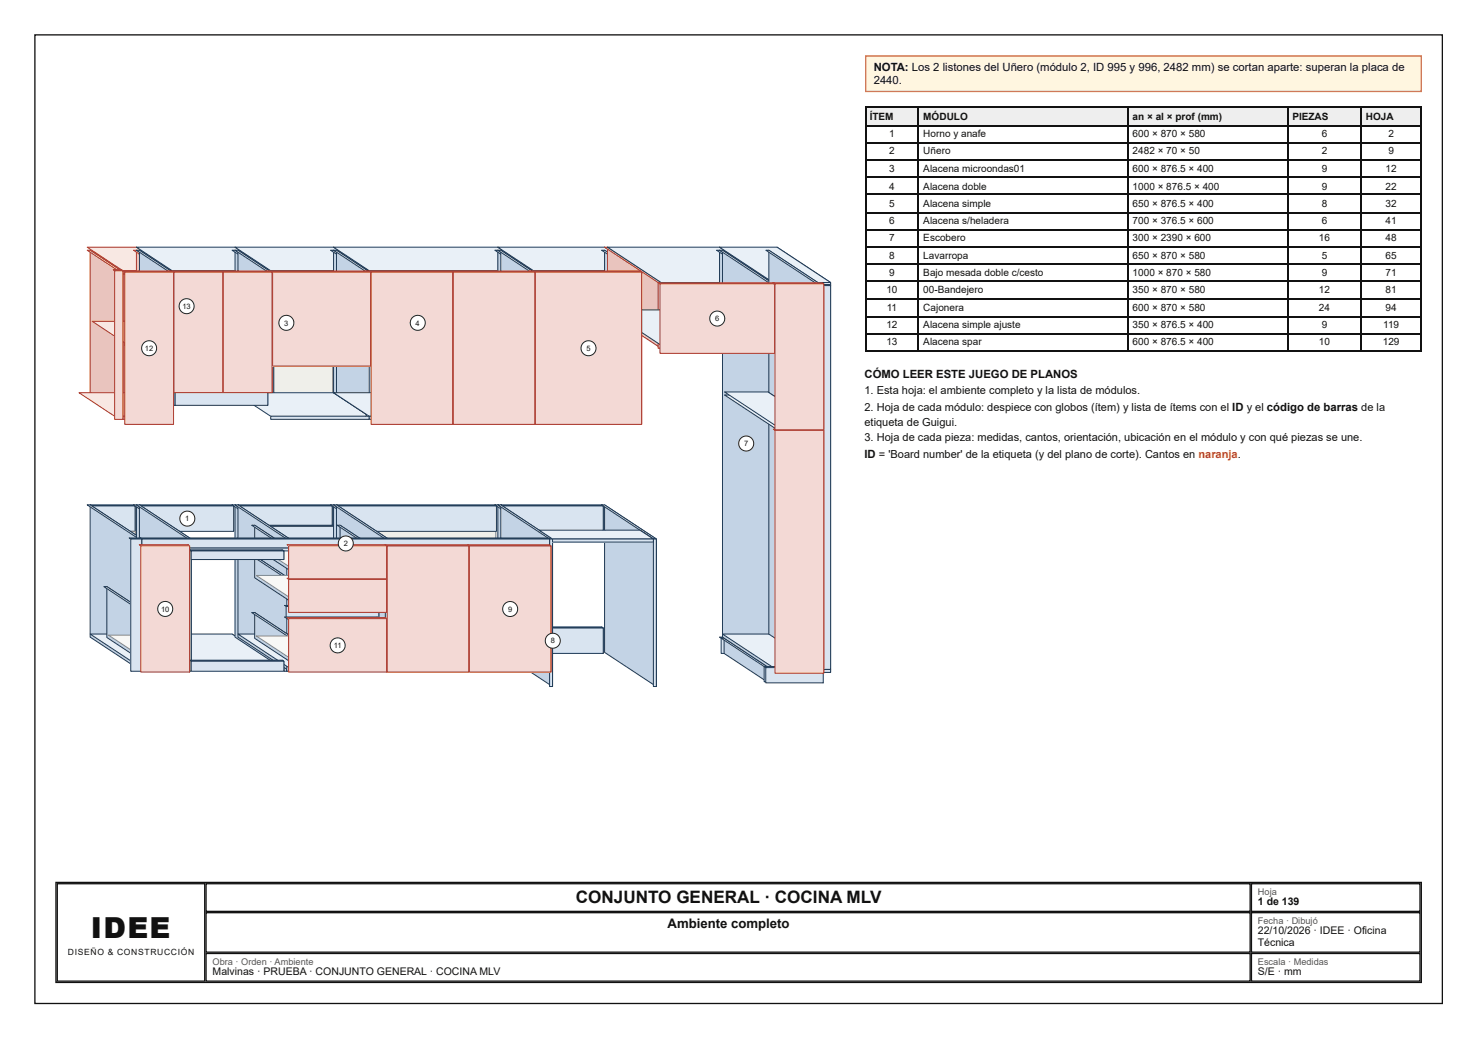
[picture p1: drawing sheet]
<svg xmlns="http://www.w3.org/2000/svg" width="297mm" height="210mm" viewBox="0 0 297 210" stroke-linecap="round" stroke-linejoin="round" font-family="sans-serif">
<defs><g id="words">
<text font-size="5.8" fill="#111" x="18.3" y="188.6">IDEE</text>
<text font-size="3.4" fill="#111" x="115.7" y="181.5">CONJUNTO GENERAL · COCINA MLV</text>
<text font-size="2.6" fill="#111" x="134.2" y="186.5">Ambiente completo</text>
<g font-size="2.3" fill="#111">
<text x="175.6" y="14.3">NOTA: Los 2 listones del Uñero (módulo 2, ID 995 y 996, 2482 mm) se cortan aparte: superan la placa de</text>
<text x="175.6" y="16.9">2440.</text>
<text x="173.7" y="75.9">CÓMO LEER ESTE JUEGO DE PLANOS</text>
<text x="173.7" y="92.1">ID = 'Board number' de la etiqueta (y del plano de corte). Cantos en naranja.</text>
</g>
<g font-size="2.2" fill="#111">
<text x="173.7" y="79.1">1. Esta hoja: el ambiente completo y la lista de módulos.</text>
<text x="173.7" y="82.6">2. Hoja de cada módulo: despiece con globos (ítem) y lista de ítems con el ID y el código de barras de la</text>
<text x="173.7" y="85.7">etiqueta de Guigui.</text>
<text x="173.7" y="88.6">3. Hoja de cada pieza: medidas, cantos, orientación, ubicación en el módulo y con qué piezas se une.</text>
</g>
<g font-size="2.1" fill="#111">
<text x="252.8" y="182">1 de 139</text>
<text x="252.8" y="187.9">22/10/2026 · IDEE · Oficina</text>
<text x="252.8" y="190.2">Técnica</text>
<text x="42.7" y="196.1">Malvinas · PRUEBA · CONJUNTO GENERAL · COCINA MLV</text>
<text x="252.8" y="196.1">S/E · mm</text>
</g>
<g font-size="2" fill="#111">
<text x="174.8" y="24.1">ÍTEM</text>
<text x="178.7" y="27.5">1</text>
<text x="185.5" y="24.1">MÓDULO</text>
<text x="185.5" y="27.5">Horno y anafe</text>
<text x="227.6" y="24.1">an × al × prof (mm)</text>
<text x="227.6" y="27.5">600 × 870 × 580</text>
<text x="259.7" y="24.1">PIEZAS</text>
<text x="265.6" y="27.5">6</text>
<text x="274.5" y="24.1">HOJA</text>
<text x="279" y="27.5">2</text>
<text x="178.7" y="31">2</text>
<text x="178.7" y="34.7">3</text>
<text x="185.5" y="31">Uñero</text>
<text x="185.5" y="34.7">Alacena microondas01</text>
<text x="227.6" y="31">2482 × 70 × 50</text>
<text x="227.6" y="34.7">600 × 876.5 × 400</text>
<text x="265.6" y="31">2</text>
<text x="265.6" y="34.7">9</text>
<text x="278.4" y="34.7">12</text>
<text x="279" y="31">9</text>
<text x="178.7" y="38.1">4</text>
<text x="178.7" y="41.5">5</text>
<text x="185.5" y="38.1">Alacena doble</text>
<text x="185.5" y="41.5">Alacena simple</text>
<text x="227.6" y="38.1">1000 × 876.5 × 400</text>
<text x="227.6" y="41.5">650 × 876.5 × 400</text>
<text x="265.6" y="38.1">9</text>
<text x="265.6" y="41.5">8</text>
<text x="278.4" y="38.1">22</text>
<text x="278.4" y="41.5">32</text>
<text x="178.7" y="45">6</text>
<text x="185.5" y="45">Alacena s/heladera</text>
<text x="227.6" y="45">700 × 376.5 × 600</text>
<text x="265.6" y="45">6</text>
<text x="278.4" y="45">41</text>
<text x="178.7" y="48.4">7</text>
<text x="178.7" y="52.1">8</text>
<text x="185.5" y="48.4">Escobero</text>
<text x="185.5" y="52.1">Lavarropa</text>
<text x="227.6" y="48.4">300 × 2390 × 600</text>
<text x="227.6" y="52.1">650 × 870 × 580</text>
<text x="265" y="48.4">16</text>
<text x="265.6" y="52.1">5</text>
<text x="278.4" y="48.4">48</text>
<text x="278.4" y="52.1">65</text>
<text x="178.1" y="59">10</text>
<text x="178.7" y="55.6">9</text>
<text x="185.5" y="55.6">Bajo mesada doble c/cesto</text>
<text x="185.5" y="59">00-Bandejero</text>
<text x="227.6" y="55.6">1000 × 870 × 580</text>
<text x="227.6" y="59">350 × 870 × 580</text>
<text x="265" y="59">12</text>
<text x="265.6" y="55.6">9</text>
<text x="278.4" y="55.6">71</text>
<text x="278.4" y="59">81</text>
<text x="178.1" y="65.9">12</text>
<text x="178.2" y="62.4">11</text>
<text x="185.5" y="62.4">Cajonera</text>
<text x="185.5" y="65.9">Alacena simple ajuste</text>
<text x="227.6" y="62.4">600 × 870 × 580</text>
<text x="227.6" y="65.9">350 × 876.5 × 400</text>
<text x="265" y="62.4">24</text>
<text x="265.6" y="65.9">9</text>
<text x="278" y="65.9">119</text>
<text x="278.4" y="62.4">94</text>
<text x="178.1" y="69.3">13</text>
<text x="185.5" y="69.3">Alacena spar</text>
<text x="227.6" y="69.3">600 × 876.5 × 400</text>
<text x="265" y="69.3">10</text>
<text x="277.9" y="69.3">129</text>
</g>
<g font-size="1.9" fill="#555">
<text x="252.8" y="179.9">Hoja</text>
<text x="252.8" y="185.7">Fecha · Dibujó</text>
<text x="42.7" y="193.9">Obra · Orden · Ambiente</text>
<text x="252.8" y="193.9">Escala · Medidas</text>
</g>
<text font-size="1.7" fill="#111" x="13.6" y="192.1">DISEÑO &amp; CONSTRUCCIÓN</text>
<g font-size="1.5" fill="#111">
<text x="36.7" y="62.1">13</text>
<text x="57.1" y="65.4">3</text>
<text x="83.5" y="65.4">4</text>
<text x="143.7" y="64.6">6</text>
<text x="29.1" y="70.5">12</text>
<text x="117.8" y="70.5">5</text>
<text x="149.5" y="89.7">7</text>
<text x="37.2" y="104.8">1</text>
<text x="69.1" y="109.8">2</text>
<text x="32.4" y="123">10</text>
<text x="102.1" y="123">9</text>
<text x="67.1" y="130.3">11</text>
<text x="110.7" y="129.3">8</text>
</g>
</g></defs>
<path d="M7 7h282.9v194.7h-282.9z" fill="none" stroke="#111" stroke-width=".26"/>
<path d="M46.8 50.4v22.3" fill="none" stroke="#e2e2dc" stroke-width=".2"/>
<path d="M28.1 50.4h18.7zM46.7 50.4l.1 22.3z" fill="none" stroke="#7f8c8d" stroke-width=".2"/>
<path d="M28.1 50.4h18.7" fill="none" stroke="#f7f7f3" stroke-width=".2"/>
<path d="M28.2 50.4h18.6v22.3h-18.6z" fill="#efefea"/>
<path d="M28.2 50.4h18.6v22.3h-18.6zM67.7 114.9h31.9zM99.5 114.9l.1 12.7z" fill="none" stroke="#7f8c8d" stroke-width=".2"/>
<path d="M99.6 114.9v12.7" fill="none" stroke="#e2e2dc" stroke-width=".2"/>
<path d="M67.7 114.9h31.9" fill="none" stroke="#f7f7f3" stroke-width=".2"/>
<path d="M67.8 114.9h31.8v12.7h-31.8z" fill="#efefea"/>
<path d="M67.7 106.7h31.9zM67.8 114.9h31.8v12.7h-31.8zM99.5 106.7l.1 7.6z" fill="none" stroke="#7f8c8d" stroke-width=".2"/>
<path d="M99.6 106.7v7.6" fill="none" stroke="#e2e2dc" stroke-width=".2"/>
<path d="M67.7 106.7h31.9" fill="none" stroke="#f7f7f3" stroke-width=".2"/>
<path d="M67.8 106.7h31.8v7.6h-31.8z" fill="#efefea"/>
<path d="M67.8 106.7h31.8v7.6h-31.8z" fill="none" stroke="#7f8c8d" stroke-width=".2"/>
<path d="M27 101.5v5.3" fill="none" stroke="#c3d3e5" stroke-width=".32"/>
<path d="M18.1 101.5h8.7l.4 .2h-8.8zM26.8 101.5l.4 .2v5.1l-.4-.2z" fill="none" stroke="#1f3a56" stroke-width=".2"/>
<path d="M18.1 101.6h9.1" fill="none" stroke="#e9f0f7" stroke-width=".21"/>
<path d="M18.4 101.7h8.8v5.1h-8.8z" fill="#d9e4f0"/>
<path d="M18.1 74.2h8.7l.4 .2h-8.8zM26.8 74.2l.4 .2v4.8l-.4-.2zM18.4 101.7h8.8v5.1h-8.8z" fill="none" stroke="#1f3a56" stroke-width=".2"/>
<path d="M27 74.2v5" fill="none" stroke="#c3d3e5" stroke-width=".32"/>
<path d="M18.1 74.3h9.1" fill="none" stroke="#e9f0f7" stroke-width=".21"/>
<path d="M18.4 74.4h8.8v4.8h-8.8z" fill="#d9e4f0"/>
<path d="M18.4 74.4h8.8v4.8h-8.8zM28 101.5h18.6l.4 .2h-18.7zM46.6 101.5l.4 .2v5.1l-.4-.2z" fill="none" stroke="#1f3a56" stroke-width=".2"/>
<path d="M46.8 101.5v5.3" fill="none" stroke="#c3d3e5" stroke-width=".32"/>
<path d="M28 101.6h19" fill="none" stroke="#e9f0f7" stroke-width=".21"/>
<path d="M28.3 101.7h18.7v5.1h-18.7z" fill="#d9e4f0"/>
<path d="M28 73.2h18.6l.4 .2h-18.7zM46.6 73.2l.4 .2v3.6l-.4-.2zM28.3 101.7h18.7v5.1h-18.7z" fill="none" stroke="#1f3a56" stroke-width=".2"/>
<path d="M46.8 73.2v3.8" fill="none" stroke="#c3d3e5" stroke-width=".32"/>
<path d="M28 73.3h19" fill="none" stroke="#e9f0f7" stroke-width=".21"/>
<path d="M28.3 73.4h18.7v3.6h-18.7z" fill="#d9e4f0"/>
<path d="M28.3 73.4h18.7v3.6h-18.7zM47.8 101.5h18.6l.4 .2h-18.7zM66.4 101.5l.4 .2v5.1l-.4-.2z" fill="none" stroke="#1f3a56" stroke-width=".2"/>
<path d="M66.6 101.5v5.3" fill="none" stroke="#c3d3e5" stroke-width=".32"/>
<path d="M47.8 101.6h19" fill="none" stroke="#e9f0f7" stroke-width=".21"/>
<path d="M48.1 101.7h18.7v5.1h-18.7z" fill="#d9e4f0"/>
<path d="M47.8 74h18.6l.4 .2h-18.7zM66.4 74l.4 .2v5l-.4-.2zM48.1 101.7h18.7v5.1h-18.7z" fill="none" stroke="#1f3a56" stroke-width=".2"/>
<path d="M66.6 74v5.2" fill="none" stroke="#c3d3e5" stroke-width=".32"/>
<path d="M47.8 74.1h19" fill="none" stroke="#e9f0f7" stroke-width=".21"/>
<path d="M48.1 74.2h18.7v5h-18.7z" fill="#d9e4f0"/>
<path d="M48.1 74.2h18.7v5h-18.7zM67.6 101.5h31.8l.4 .2h-31.9zM99.4 101.5l.4 .2v5.1l-.4-.2z" fill="none" stroke="#1f3a56" stroke-width=".2"/>
<path d="M99.6 101.5v5.3" fill="none" stroke="#c3d3e5" stroke-width=".32"/>
<path d="M67.6 101.6h32.2" fill="none" stroke="#e9f0f7" stroke-width=".21"/>
<path d="M67.9 101.7h31.9v5.1h-31.9z" fill="#d9e4f0"/>
<path d="M67.6 74h31.8l.4 .2h-31.9zM99.4 74l.4 .2v5l-.4-.2zM67.9 101.7h31.9v5.1h-31.9z" fill="none" stroke="#1f3a56" stroke-width=".2"/>
<path d="M99.6 74v5.2" fill="none" stroke="#c3d3e5" stroke-width=".32"/>
<path d="M67.6 74.1h32.2" fill="none" stroke="#e9f0f7" stroke-width=".21"/>
<path d="M67.9 74.2h31.9v5h-31.9z" fill="#d9e4f0"/>
<path d="M67.9 74.2h31.9v5h-31.9zM100.6 126h20.3l.3 .3h-20.2zM120.9 126l.3 .3v5.1l-.3-.2z" fill="none" stroke="#1f3a56" stroke-width=".2"/>
<path d="M121.1 126v5.4" fill="none" stroke="#c3d3e5" stroke-width=".32"/>
<path d="M100.6 126.1h20.6" fill="none" stroke="#e9f0f7" stroke-width=".21"/>
<path d="M101 126.3h20.2v5.1h-20.2z" fill="#d9e4f0"/>
<path d="M100.6 101.5h20.3l.3 .2h-20.2zM120.9 101.5l.3 .2v5.1l-.3-.2zM101 126.3h20.2v5.1h-20.2z" fill="none" stroke="#1f3a56" stroke-width=".2"/>
<path d="M121.1 101.5v5.3" fill="none" stroke="#c3d3e5" stroke-width=".32"/>
<path d="M100.6 101.6h20.6" fill="none" stroke="#e9f0f7" stroke-width=".21"/>
<path d="M101 101.7h20.2v5.1h-20.2z" fill="#d9e4f0"/>
<path d="M100.6 74h20.3l.3 .2h-20.2zM120.9 74l.3 .2v5l-.3-.2zM101 101.7h20.2v5.1h-20.2z" fill="none" stroke="#1f3a56" stroke-width=".2"/>
<path d="M121.1 74v5.2" fill="none" stroke="#c3d3e5" stroke-width=".32"/>
<path d="M100.6 74.1h20.6" fill="none" stroke="#e9f0f7" stroke-width=".21"/>
<path d="M101 74.2h20.2v5h-20.2z" fill="#d9e4f0"/>
<path d="M101 74.2h20.2v5h-20.2zM145.2 86.3h8.7l.3 .2h-8.7zM153.9 86.3l.3 .2v5.3l-.3-.2z" fill="none" stroke="#1f3a56" stroke-width=".2"/>
<path d="M154.1 86.3v5.5" fill="none" stroke="#c3d3e5" stroke-width=".32"/>
<path d="M145.2 86.4h9" fill="none" stroke="#e9f0f7" stroke-width=".21"/>
<path d="M145.5 86.5h8.7v5.3h-8.7z" fill="#d9e4f0"/>
<path d="M145.5 86.5h8.7v5.3h-8.7zM144.6 128.1h11.5l.4 .2h-11.6zM156.1 128.1l.4 .2v3.1l-.4-.2z" fill="none" stroke="#1f3a56" stroke-width=".2"/>
<path d="M156.3 128.1v3.3" fill="none" stroke="#c3d3e5" stroke-width=".32"/>
<path d="M144.6 128.2h11.9" fill="none" stroke="#e9f0f7" stroke-width=".21"/>
<path d="M144.9 128.3h11.6v3.1h-11.6z" fill="#d9e4f0"/>
<path d="M144.9 128.3h11.6v3.1h-11.6z" fill="none" stroke="#1f3a56" stroke-width=".2"/>
<path d="M27.2 106.8v20.9" fill="none" stroke="#e2e2dc" stroke-width=".2"/>
<path d="M18.4 106.8l8.8 .1zM27.2 106.8v20.9z" fill="none" stroke="#7f8c8d" stroke-width=".2"/>
<path d="M18.4 106.9h8.8" fill="none" stroke="#f7f7f3" stroke-width=".2"/>
<path d="M18.5 106.9h8.7v20.8h-8.7z" fill="#efefea"/>
<path d="M18.4 50.5l8.8 .1zM27.2 50.5v28.7zM18.5 106.9h8.7v20.8h-8.7z" fill="none" stroke="#7f8c8d" stroke-width=".2"/>
<path d="M27.2 50.5v28.7" fill="none" stroke="#e2e2dc" stroke-width=".2"/>
<path d="M18.4 50.6h8.8" fill="none" stroke="#f7f7f3" stroke-width=".2"/>
<path d="M18.5 50.6h8.7v28.6h-8.7z" fill="#efefea"/>
<path d="M18.5 50.6h8.7v28.6h-8.7zM48.1 50.5l18.7 .1zM66.8 50.5v28.7z" fill="none" stroke="#7f8c8d" stroke-width=".2"/>
<path d="M66.8 50.5v28.7" fill="none" stroke="#e2e2dc" stroke-width=".2"/>
<path d="M48.1 50.6h18.7" fill="none" stroke="#f7f7f3" stroke-width=".2"/>
<path d="M48.2 50.6h18.6v28.6h-18.6z" fill="#efefea"/>
<path d="M48.2 50.6h18.6v28.6h-18.6zM67.9 50.5l32 .1zM99.8 50.5l.1 28.7z" fill="none" stroke="#7f8c8d" stroke-width=".2"/>
<path d="M99.8 50.5v28.7" fill="none" stroke="#e2e2dc" stroke-width=".2"/>
<path d="M67.9 50.6h32" fill="none" stroke="#f7f7f3" stroke-width=".2"/>
<path d="M68 50.6h31.9v28.6h-31.9z" fill="#efefea"/>
<path d="M68 50.6h31.9v28.6h-31.9zM101 50.5l20.3 .1zM121.2 50.5l.1 28.7z" fill="none" stroke="#7f8c8d" stroke-width=".2"/>
<path d="M121.3 50.5v28.7" fill="none" stroke="#e2e2dc" stroke-width=".2"/>
<path d="M101 50.6h20.3" fill="none" stroke="#f7f7f3" stroke-width=".2"/>
<path d="M101 50.6h20.3v28.6h-20.3z" fill="#efefea"/>
<path d="M101 50.6h20.3v28.6h-20.3zM122.4 50.5l22 .1zM144.3 50.5l.1 12.1z" fill="none" stroke="#7f8c8d" stroke-width=".2"/>
<path d="M144.4 50.5v12.1" fill="none" stroke="#e2e2dc" stroke-width=".2"/>
<path d="M122.4 50.6h22" fill="none" stroke="#f7f7f3" stroke-width=".2"/>
<path d="M122.5 50.6h21.9v12h-21.9z" fill="#efefea"/>
<path d="M122.5 50.6h21.9v12h-21.9zM145.5 50.5l8.8 .1zM154.2 50.5l.1 77.2z" fill="none" stroke="#7f8c8d" stroke-width=".2"/>
<path d="M154.3 50.5v77.2" fill="none" stroke="#e2e2dc" stroke-width=".2"/>
<path d="M145.5 50.6h8.8" fill="none" stroke="#f7f7f3" stroke-width=".2"/>
<path d="M145.6 50.6h8.7v77.1h-8.7z" fill="#efefea"/>
<path d="M145.6 50.6h8.7v77.1h-8.7z" fill="none" stroke="#7f8c8d" stroke-width=".2"/>
<path d="M28.3 117.9v10.5" fill="none" stroke="#c3d3e5" stroke-width=".32"/>
<path d="M21.5 117.9h6.6l.4 .2h-6.7zM28.1 117.9l.4 .2v10.3l-.4-.2z" fill="none" stroke="#1f3a56" stroke-width=".2"/>
<path d="M21.5 118h7" fill="none" stroke="#e9f0f7" stroke-width=".21"/>
<path d="M21.8 118.1h6.7v10.3h-6.7z" fill="#d9e4f0"/>
<path d="M21.8 118.1h6.7v10.3h-6.7zM51.2 123.1h16.5l.4 .3h-16.6zM67.7 123.1l.4 .3v5.1l-.4-.2z" fill="none" stroke="#1f3a56" stroke-width=".2"/>
<path d="M67.9 123.1v5.4" fill="none" stroke="#c3d3e5" stroke-width=".32"/>
<path d="M51.2 123.3h16.9" fill="none" stroke="#e9f0f7" stroke-width=".21"/>
<path d="M51.5 123.4h16.6v5.1h-16.6z" fill="#d9e4f0"/>
<path d="M51.2 111.7h16.5l.4 .2h-16.6zM67.7 111.7l.4 .2v4.5l-.4-.2zM51.5 123.4h16.6v5.1h-16.6z" fill="none" stroke="#1f3a56" stroke-width=".2"/>
<path d="M67.9 111.7v4.7" fill="none" stroke="#c3d3e5" stroke-width=".32"/>
<path d="M51.2 111.8h16.9" fill="none" stroke="#e9f0f7" stroke-width=".21"/>
<path d="M51.5 111.9h16.6v4.5h-16.6z" fill="#d9e4f0"/>
<path d="M51.2 105.6h16.5l.4 .2h-16.6zM51.5 111.9h16.6v4.5h-16.6zM67.7 105.6l.4 .2v4.4l-.4-.2z" fill="none" stroke="#1f3a56" stroke-width=".2"/>
<path d="M67.9 105.6v4.6" fill="none" stroke="#c3d3e5" stroke-width=".32"/>
<path d="M51.2 105.7h16.9" fill="none" stroke="#e9f0f7" stroke-width=".21"/>
<path d="M51.5 105.8h16.6v4.4h-16.6z" fill="#d9e4f0"/>
<path d="M51.5 105.8h16.6v4.4h-16.6z" fill="none" stroke="#1f3a56" stroke-width=".2"/>
<path d="M18.1 50.3l7.2 4.7v28.7l-7.2-4.7z" fill="#e9c4be"/>
<path d="M18.1 50.3l7.2 4.7v28.7l-7.2-4.7z" fill="none" stroke="#a93226" stroke-width=".2"/>
<path d="M17.5 50.3h.6l7.2 4.7h-.6z" fill="#f9e8e5"/>
<path d="M17.5 50.3h.6l7.2 4.7h-.6z" fill="none" stroke="#a93226" stroke-width=".2"/>
<path d="M24.7 55h.6v28.7h-.6z" fill="#f3d9d5"/>
<path d="M24.7 55h.6v28.7h-.6z" fill="none" stroke="#a93226" stroke-width=".2"/>
<path d="M27.4 79l7.2 4.7v.6l-7.2-4.7z" fill="#e9c4be"/>
<path d="M27.4 79l7.2 4.7v.6l-7.2-4.7z" fill="none" stroke="#a93226" stroke-width=".2"/>
<path d="M15.9 79h11.5l7.2 4.7h-11.6z" fill="#f9e8e5"/>
<path d="M15.9 79h11.5l7.2 4.7h-11.6z" fill="none" stroke="#a93226" stroke-width=".2"/>
<path d="M23 83.7h11.6v.6h-11.6z" fill="#f3d9d5"/>
<path d="M23 83.7h11.6v.6h-11.6z" fill="none" stroke="#a93226" stroke-width=".2"/>
<path d="M27.4 49.7l7.2 4.7v.6l-7.2-4.7z" fill="#e9c4be"/>
<path d="M27.4 49.7l7.2 4.7v.6l-7.2-4.7z" fill="none" stroke="#a93226" stroke-width=".2"/>
<path d="M17.5 49.7h9.9l7.2 4.7h-9.9z" fill="#f9e8e5"/>
<path d="M17.5 49.7h9.9l7.2 4.7h-9.9z" fill="none" stroke="#a93226" stroke-width=".2"/>
<path d="M24.7 54.4h9.9v.6h-9.9z" fill="#f3d9d5"/>
<path d="M24.7 54.4h9.9v.6h-9.9z" fill="none" stroke="#a93226" stroke-width=".2"/>
<path d="M27.4 50.3l7.2 4.7v28.7l-7.2-4.7z" fill="#e9c4be"/>
<path d="M27.4 50.3l7.2 4.7v28.7l-7.2-4.7z" fill="none" stroke="#a93226" stroke-width=".2"/>
<path d="M26.8 50.3h.6l7.2 4.7h-.6z" fill="#f9e8e5"/>
<path d="M26.8 50.3h.6l7.2 4.7h-.6z" fill="none" stroke="#a93226" stroke-width=".2"/>
<path d="M34 55h.6v28.7h-.6z" fill="#f3d9d5"/>
<path d="M34 55h.6v28.7h-.6z" fill="none" stroke="#a93226" stroke-width=".2"/>
<path d="M28 50.3l7.2 4.7v26.5l-7.2-4.7z" fill="#c3d3e5"/>
<path d="M28 50.3l7.2 4.7v26.5l-7.2-4.7z" fill="none" stroke="#1f3a56" stroke-width=".2"/>
<path d="M27.4 50.3h.6l7.2 4.7h-.6z" fill="#e9f0f7"/>
<path d="M27.4 50.3h.6l7.2 4.7h-.6z" fill="none" stroke="#1f3a56" stroke-width=".2"/>
<path d="M34.6 55h.6v26.5h-.6z" fill="#d9e4f0"/>
<path d="M34.6 55h.6v26.5h-.6z" fill="none" stroke="#1f3a56" stroke-width=".2"/>
<path d="M46.6 72.6l7.2 4.7v.6l-7.2-4.7z" fill="#c3d3e5"/>
<path d="M46.6 72.6l7.2 4.7v.6l-7.2-4.7z" fill="none" stroke="#1f3a56" stroke-width=".2"/>
<path d="M28 72.6h18.6l7.2 4.7h-18.6z" fill="#e9f0f7"/>
<path d="M28 72.6h18.6l7.2 4.7h-18.6z" fill="none" stroke="#1f3a56" stroke-width=".2"/>
<path d="M35.2 77.3h18.6v.6h-18.6z" fill="#d9e4f0"/>
<path d="M35.2 77.3h18.6v.6h-18.6z" fill="none" stroke="#1f3a56" stroke-width=".2"/>
<path d="M47.2 49.7l7.2 4.7v.6l-7.2-4.7z" fill="#c3d3e5"/>
<path d="M47.2 49.7l7.2 4.7v.6l-7.2-4.7z" fill="none" stroke="#1f3a56" stroke-width=".2"/>
<path d="M27.4 49.7h19.8l7.2 4.7h-19.8z" fill="#e9f0f7"/>
<path d="M27.4 49.7h19.8l7.2 4.7h-19.8z" fill="none" stroke="#1f3a56" stroke-width=".2"/>
<path d="M34.6 54.4h19.8v.6h-19.8z" fill="#d9e4f0"/>
<path d="M34.6 54.4h19.8v.6h-19.8z" fill="none" stroke="#1f3a56" stroke-width=".2"/>
<path d="M47.2 50.3l7.2 4.7v26.5l-7.2-4.7z" fill="#c3d3e5"/>
<path d="M47.2 50.3l7.2 4.7v26.5l-7.2-4.7z" fill="none" stroke="#1f3a56" stroke-width=".2"/>
<path d="M46.6 50.3h.6l7.2 4.7h-.6z" fill="#e9f0f7"/>
<path d="M46.6 50.3h.6l7.2 4.7h-.6z" fill="none" stroke="#1f3a56" stroke-width=".2"/>
<path d="M53.8 55h.6v26.5h-.6z" fill="#d9e4f0"/>
<path d="M53.8 55h.6v26.5h-.6z" fill="none" stroke="#1f3a56" stroke-width=".2"/>
<path d="M47.8 50.3l7.2 4.7v28.7l-7.2-4.7z" fill="#c3d3e5"/>
<path d="M47.8 50.3l7.2 4.7v28.7l-7.2-4.7z" fill="none" stroke="#1f3a56" stroke-width=".2"/>
<path d="M47.2 50.3h.6l7.2 4.7h-.6z" fill="#e9f0f7"/>
<path d="M47.2 50.3h.6l7.2 4.7h-.6z" fill="none" stroke="#1f3a56" stroke-width=".2"/>
<path d="M54.4 55h.6v28.7h-.6z" fill="#d9e4f0"/>
<path d="M54.4 55h.6v28.7h-.6z" fill="none" stroke="#1f3a56" stroke-width=".2"/>
<path d="M67 79l7.2 4.7v.6l-7.2-4.7z" fill="#c3d3e5"/>
<path d="M67 79l7.2 4.7v.6l-7.2-4.7z" fill="none" stroke="#1f3a56" stroke-width=".2"/>
<path d="M47.2 79h19.8l7.2 4.7h-19.8z" fill="#e9f0f7"/>
<path d="M47.2 79h19.8l7.2 4.7h-19.8z" fill="none" stroke="#1f3a56" stroke-width=".2"/>
<path d="M54.4 83.7h19.8v.6h-19.8z" fill="#d9e4f0"/>
<path d="M54.4 83.7h19.8v.6h-19.8z" fill="none" stroke="#1f3a56" stroke-width=".2"/>
<path d="M67 49.7l7.2 4.7v.6l-7.2-4.7z" fill="#c3d3e5"/>
<path d="M67 49.7l7.2 4.7v.6l-7.2-4.7z" fill="none" stroke="#1f3a56" stroke-width=".2"/>
<path d="M47.2 49.7h19.8l7.2 4.7h-19.8z" fill="#e9f0f7"/>
<path d="M47.2 49.7h19.8l7.2 4.7h-19.8z" fill="none" stroke="#1f3a56" stroke-width=".2"/>
<path d="M54.4 54.4h19.8v.6h-19.8z" fill="#d9e4f0"/>
<path d="M54.4 54.4h19.8v.6h-19.8z" fill="none" stroke="#1f3a56" stroke-width=".2"/>
<path d="M67 50.3l7.2 4.7v28.7l-7.2-4.7z" fill="#c3d3e5"/>
<path d="M67 50.3l7.2 4.7v28.7l-7.2-4.7z" fill="none" stroke="#1f3a56" stroke-width=".2"/>
<path d="M66.4 50.3h.6l7.2 4.7h-.6z" fill="#e9f0f7"/>
<path d="M66.4 50.3h.6l7.2 4.7h-.6z" fill="none" stroke="#1f3a56" stroke-width=".2"/>
<path d="M73.6 55h.6v28.7h-.6z" fill="#d9e4f0"/>
<path d="M73.6 55h.6v28.7h-.6z" fill="none" stroke="#1f3a56" stroke-width=".2"/>
<path d="M67.6 50.3l7.2 4.7v28.7l-7.2-4.7z" fill="#c3d3e5"/>
<path d="M67.6 50.3l7.2 4.7v28.7l-7.2-4.7z" fill="none" stroke="#1f3a56" stroke-width=".2"/>
<path d="M67 50.3h.6l7.2 4.7h-.6z" fill="#e9f0f7"/>
<path d="M67 50.3h.6l7.2 4.7h-.6z" fill="none" stroke="#1f3a56" stroke-width=".2"/>
<path d="M74.2 55h.6v28.7h-.6z" fill="#d9e4f0"/>
<path d="M74.2 55h.6v28.7h-.6z" fill="none" stroke="#1f3a56" stroke-width=".2"/>
<path d="M100 79l7.2 4.7v.6l-7.2-4.7z" fill="#c3d3e5"/>
<path d="M100 79l7.2 4.7v.6l-7.2-4.7z" fill="none" stroke="#1f3a56" stroke-width=".2"/>
<path d="M67 79h33l7.2 4.7h-33z" fill="#e9f0f7"/>
<path d="M67 79h33l7.2 4.7h-33z" fill="none" stroke="#1f3a56" stroke-width=".2"/>
<path d="M74.2 83.7h33v.6h-33z" fill="#d9e4f0"/>
<path d="M74.2 83.7h33v.6h-33z" fill="none" stroke="#1f3a56" stroke-width=".2"/>
<path d="M99.4 64.3l7.2 4.8v.6l-7.2-4.8z" fill="#c3d3e5"/>
<path d="M99.4 64.3l7.2 4.8v.6l-7.2-4.8z" fill="none" stroke="#1f3a56" stroke-width=".2"/>
<path d="M67.6 64.3h31.8l7.2 4.8h-31.8z" fill="#e9f0f7"/>
<path d="M67.6 64.3h31.8l7.2 4.8h-31.8z" fill="none" stroke="#1f3a56" stroke-width=".2"/>
<path d="M74.8 69.1h31.8v.6h-31.8z" fill="#d9e4f0"/>
<path d="M74.8 69.1h31.8v.6h-31.8z" fill="none" stroke="#1f3a56" stroke-width=".2"/>
<path d="M100 49.7l7.2 4.7v.6l-7.2-4.7z" fill="#c3d3e5"/>
<path d="M100 49.7l7.2 4.7v.6l-7.2-4.7z" fill="none" stroke="#1f3a56" stroke-width=".2"/>
<path d="M67 49.7h33l7.2 4.7h-33z" fill="#e9f0f7"/>
<path d="M67 49.7h33l7.2 4.7h-33z" fill="none" stroke="#1f3a56" stroke-width=".2"/>
<path d="M74.2 54.4h33v.6h-33z" fill="#d9e4f0"/>
<path d="M74.2 54.4h33v.6h-33z" fill="none" stroke="#1f3a56" stroke-width=".2"/>
<path d="M100 50.3l7.2 4.7v28.7l-7.2-4.7z" fill="#c3d3e5"/>
<path d="M100 50.3l7.2 4.7v28.7l-7.2-4.7z" fill="none" stroke="#1f3a56" stroke-width=".2"/>
<path d="M99.4 50.3h.6l7.2 4.7h-.6z" fill="#e9f0f7"/>
<path d="M99.4 50.3h.6l7.2 4.7h-.6z" fill="none" stroke="#1f3a56" stroke-width=".2"/>
<path d="M106.6 55h.6v28.7h-.6z" fill="#d9e4f0"/>
<path d="M106.6 55h.6v28.7h-.6z" fill="none" stroke="#1f3a56" stroke-width=".2"/>
<path d="M100.6 50.3l7.2 4.7v28.7l-7.2-4.7z" fill="#c3d3e5"/>
<path d="M100.6 50.3l7.2 4.7v28.7l-7.2-4.7z" fill="none" stroke="#1f3a56" stroke-width=".2"/>
<path d="M100 50.3h.6l7.2 4.7h-.6z" fill="#e9f0f7"/>
<path d="M100 50.3h.6l7.2 4.7h-.6z" fill="none" stroke="#1f3a56" stroke-width=".2"/>
<path d="M107.2 55h.6v28.7h-.6z" fill="#d9e4f0"/>
<path d="M107.2 55h.6v28.7h-.6z" fill="none" stroke="#1f3a56" stroke-width=".2"/>
<path d="M121.5 79l7.2 4.7v.6l-7.2-4.7z" fill="#c3d3e5"/>
<path d="M121.5 79l7.2 4.7v.6l-7.2-4.7z" fill="none" stroke="#1f3a56" stroke-width=".2"/>
<path d="M100 79h21.5l7.2 4.7h-21.5z" fill="#e9f0f7"/>
<path d="M100 79h21.5l7.2 4.7h-21.5z" fill="none" stroke="#1f3a56" stroke-width=".2"/>
<path d="M107.2 83.7h21.5v.6h-21.5z" fill="#d9e4f0"/>
<path d="M107.2 83.7h21.5v.6h-21.5z" fill="none" stroke="#1f3a56" stroke-width=".2"/>
<path d="M121.5 49.7l7.2 4.7v.6l-7.2-4.7z" fill="#c3d3e5"/>
<path d="M121.5 49.7l7.2 4.7v.6l-7.2-4.7z" fill="none" stroke="#1f3a56" stroke-width=".2"/>
<path d="M100 49.7h21.5l7.2 4.7h-21.5z" fill="#e9f0f7"/>
<path d="M100 49.7h21.5l7.2 4.7h-21.5z" fill="none" stroke="#1f3a56" stroke-width=".2"/>
<path d="M107.2 54.4h21.5v.6h-21.5z" fill="#d9e4f0"/>
<path d="M107.2 54.4h21.5v.6h-21.5z" fill="none" stroke="#1f3a56" stroke-width=".2"/>
<path d="M121.5 50.3l7.2 4.7v28.7l-7.2-4.7z" fill="#c3d3e5"/>
<path d="M121.5 50.3l7.2 4.7v28.7l-7.2-4.7z" fill="none" stroke="#1f3a56" stroke-width=".2"/>
<path d="M120.9 50.3h.6l7.2 4.7h-.6z" fill="#e9f0f7"/>
<path d="M120.9 50.3h.6l7.2 4.7h-.6z" fill="none" stroke="#1f3a56" stroke-width=".2"/>
<path d="M128.1 55h.6v28.7h-.6z" fill="#d9e4f0"/>
<path d="M128.1 55h.6v28.7h-.6z" fill="none" stroke="#1f3a56" stroke-width=".2"/>
<path d="M46.8 61.3l7 4.6v.6l-7-4.6z" fill="#c3d3e5"/>
<path d="M46.8 61.3l7 4.6v.6l-7-4.6z" fill="none" stroke="#1f3a56" stroke-width=".2"/>
<path d="M28.2 61.3h18.6l7 4.6h-18.6z" fill="#e9f0f7"/>
<path d="M28.2 61.3h18.6l7 4.6h-18.6z" fill="none" stroke="#1f3a56" stroke-width=".2"/>
<path d="M35.2 65.9h18.6v.6h-18.6z" fill="#d9e4f0"/>
<path d="M35.2 65.9h18.6v.6h-18.6z" fill="none" stroke="#1f3a56" stroke-width=".2"/>
<path d="M27.2 64.6l6.6 4.3v.7l-6.6-4.4z" fill="#e9c4be"/>
<path d="M27.2 64.6l6.6 4.3v.7l-6.6-4.4z" fill="none" stroke="#a93226" stroke-width=".2"/>
<path d="M18.5 64.6h8.7l6.6 4.3h-8.7z" fill="#f9e8e5"/>
<path d="M18.5 64.6h8.7l6.6 4.3h-8.7z" fill="none" stroke="#a93226" stroke-width=".2"/>
<path d="M25.1 68.9h8.7v.7h-8.7z" fill="#f3d9d5"/>
<path d="M25.1 68.9h8.7v.7h-8.7z" fill="none" stroke="#a93226" stroke-width=".2"/>
<path d="M66.8 57.9l6.6 4.4v.6l-6.6-4.3z" fill="#c3d3e5"/>
<path d="M66.8 57.9l6.6 4.4v.6l-6.6-4.3z" fill="none" stroke="#1f3a56" stroke-width=".2"/>
<path d="M48.2 57.9h18.6l6.6 4.4h-18.6z" fill="#e9f0f7"/>
<path d="M48.2 57.9h18.6l6.6 4.4h-18.6z" fill="none" stroke="#1f3a56" stroke-width=".2"/>
<path d="M54.8 62.3h18.6v.6h-18.6z" fill="#d9e4f0"/>
<path d="M54.8 62.3h18.6v.6h-18.6z" fill="none" stroke="#1f3a56" stroke-width=".2"/>
<path d="M121.3 64.6l6.6 4.3v.7l-6.6-4.4z" fill="#c3d3e5"/>
<path d="M121.3 64.6l6.6 4.3v.7l-6.6-4.4z" fill="none" stroke="#1f3a56" stroke-width=".2"/>
<path d="M101 64.6h20.3l6.6 4.3h-20.3z" fill="#e9f0f7"/>
<path d="M101 64.6h20.3l6.6 4.3h-20.3z" fill="none" stroke="#1f3a56" stroke-width=".2"/>
<path d="M107.6 68.9h20.3v.7h-20.3z" fill="#d9e4f0"/>
<path d="M107.6 68.9h20.3v.7h-20.3z" fill="none" stroke="#1f3a56" stroke-width=".2"/>
<path d="M66.8 67.5l6.8 4.5v.6l-6.8-4.5z" fill="#c3d3e5"/>
<path d="M66.8 67.5l6.8 4.5v.6l-6.8-4.5z" fill="none" stroke="#1f3a56" stroke-width=".2"/>
<path d="M48.2 67.5h18.6l6.8 4.5h-18.6z" fill="#e9f0f7"/>
<path d="M48.2 67.5h18.6l6.8 4.5h-18.6z" fill="none" stroke="#1f3a56" stroke-width=".2"/>
<path d="M55 72h18.6v.6h-18.6z" fill="#d9e4f0"/>
<path d="M55 72h18.6v.6h-18.6z" fill="none" stroke="#1f3a56" stroke-width=".2"/>
<path d="M145.5 128.3l8.7 5.7v3.1l-8.7-5.7z" fill="#c3d3e5"/>
<path d="M145.5 128.3l8.7 5.7v3.1l-8.7-5.7z" fill="none" stroke="#1f3a56" stroke-width=".2"/>
<path d="M144.9 128.3h.6l8.7 5.7h-.6z" fill="#e9f0f7"/>
<path d="M144.9 128.3h.6l8.7 5.7h-.6z" fill="none" stroke="#1f3a56" stroke-width=".2"/>
<path d="M153.6 134h.6v3.1h-.6z" fill="#d9e4f0"/>
<path d="M153.6 134h.6v3.1h-.6z" fill="none" stroke="#1f3a56" stroke-width=".2"/>
<path d="M156.5 128.3l8.6 5.7v3.1l-8.6-5.7z" fill="#c3d3e5"/>
<path d="M156.5 128.3l8.6 5.7v3.1l-8.6-5.7z" fill="none" stroke="#1f3a56" stroke-width=".2"/>
<path d="M155.9 128.3h.6l8.6 5.7h-.6z" fill="#e9f0f7"/>
<path d="M155.9 128.3h.6l8.6 5.7h-.6z" fill="none" stroke="#1f3a56" stroke-width=".2"/>
<path d="M164.5 134h.6v3.1h-.6z" fill="#d9e4f0"/>
<path d="M164.5 134h.6v3.1h-.6z" fill="none" stroke="#1f3a56" stroke-width=".2"/>
<path d="M18.1 101.5l10.1 6.7v26.5l-10.1-6.6z" fill="#c3d3e5"/>
<path d="M18.1 101.5l10.1 6.7v26.5l-10.1-6.6z" fill="none" stroke="#1f3a56" stroke-width=".2"/>
<path d="M17.5 101.5h.6l10.1 6.7h-.6z" fill="#e9f0f7"/>
<path d="M17.5 101.5h.6l10.1 6.7h-.6z" fill="none" stroke="#1f3a56" stroke-width=".2"/>
<path d="M27.6 108.2h.6v26.5h-.6z" fill="#d9e4f0"/>
<path d="M27.6 108.2h.6v26.5h-.6z" fill="none" stroke="#1f3a56" stroke-width=".2"/>
<path d="M46.6 127.5l10.1 6.6v.6l-10.1-6.6z" fill="#c3d3e5"/>
<path d="M46.6 127.5l10.1 6.6v.6l-10.1-6.6z" fill="none" stroke="#1f3a56" stroke-width=".2"/>
<path d="M28 127.5h18.6l10.1 6.6h-18.6z" fill="#e9f0f7"/>
<path d="M28 127.5h18.6l10.1 6.6h-18.6z" fill="none" stroke="#1f3a56" stroke-width=".2"/>
<path d="M38.1 134.1h18.6v.6h-18.6z" fill="#d9e4f0"/>
<path d="M38.1 134.1h18.6v.6h-18.6z" fill="none" stroke="#1f3a56" stroke-width=".2"/>
<path d="M26.8 127.5l10.4 6.8v.7l-10.4-6.9z" fill="#c3d3e5"/>
<path d="M26.8 127.5l10.4 6.8v.7l-10.4-6.9z" fill="none" stroke="#1f3a56" stroke-width=".2"/>
<path d="M18.1 127.5h8.7l10.4 6.8h-8.7z" fill="#e9f0f7"/>
<path d="M18.1 127.5h8.7l10.4 6.8h-8.7z" fill="none" stroke="#1f3a56" stroke-width=".2"/>
<path d="M28.5 134.3h8.7v.7h-8.7z" fill="#d9e4f0"/>
<path d="M28.5 134.3h8.7v.7h-8.7z" fill="none" stroke="#1f3a56" stroke-width=".2"/>
<path d="M27.4 101.5l10.4 6.9v26.6l-10.4-6.9z" fill="#c3d3e5"/>
<path d="M27.4 101.5l10.4 6.9v26.6l-10.4-6.9z" fill="none" stroke="#1f3a56" stroke-width=".2"/>
<path d="M26.8 101.5h.6l10.4 6.9h-.6z" fill="#e9f0f7"/>
<path d="M26.8 101.5h.6l10.4 6.9h-.6z" fill="none" stroke="#1f3a56" stroke-width=".2"/>
<path d="M37.2 108.4h.6v26.6h-.6z" fill="#d9e4f0"/>
<path d="M37.2 108.4h.6v26.6h-.6z" fill="none" stroke="#1f3a56" stroke-width=".2"/>
<path d="M28 101.5l10.4 6.9v26.6l-10.4-6.9z" fill="#c3d3e5"/>
<path d="M28 101.5l10.4 6.9v26.6l-10.4-6.9z" fill="none" stroke="#1f3a56" stroke-width=".2"/>
<path d="M27.4 101.5h.6l10.4 6.9h-.6z" fill="#e9f0f7"/>
<path d="M27.4 101.5h.6l10.4 6.9h-.6z" fill="none" stroke="#1f3a56" stroke-width=".2"/>
<path d="M37.8 108.4h.6v26.6h-.6z" fill="#d9e4f0"/>
<path d="M37.8 108.4h.6v26.6h-.6z" fill="none" stroke="#1f3a56" stroke-width=".2"/>
<path d="M47.2 101.5l10.4 6.9v26.6l-10.4-6.9z" fill="#c3d3e5"/>
<path d="M47.2 101.5l10.4 6.9v26.6l-10.4-6.9z" fill="none" stroke="#1f3a56" stroke-width=".2"/>
<path d="M46.6 101.5h.6l10.4 6.9h-.6z" fill="#e9f0f7"/>
<path d="M46.6 101.5h.6l10.4 6.9h-.6z" fill="none" stroke="#1f3a56" stroke-width=".2"/>
<path d="M57 108.4h.6v26.6h-.6z" fill="#d9e4f0"/>
<path d="M57 108.4h.6v26.6h-.6z" fill="none" stroke="#1f3a56" stroke-width=".2"/>
<path d="M47.8 101.5l10.4 6.9v26.6l-10.4-6.9z" fill="#c3d3e5"/>
<path d="M47.8 101.5l10.4 6.9v26.6l-10.4-6.9z" fill="none" stroke="#1f3a56" stroke-width=".2"/>
<path d="M47.2 101.5h.6l10.4 6.9h-.6z" fill="#e9f0f7"/>
<path d="M47.2 101.5h.6l10.4 6.9h-.6z" fill="none" stroke="#1f3a56" stroke-width=".2"/>
<path d="M57.6 108.4h.6v26.6h-.6z" fill="#d9e4f0"/>
<path d="M57.6 108.4h.6v26.6h-.6z" fill="none" stroke="#1f3a56" stroke-width=".2"/>
<path d="M66.4 127.5l10.4 6.8v.7l-10.4-6.9z" fill="#c3d3e5"/>
<path d="M66.4 127.5l10.4 6.8v.7l-10.4-6.9z" fill="none" stroke="#1f3a56" stroke-width=".2"/>
<path d="M47.8 127.5h18.6l10.4 6.8h-18.6z" fill="#e9f0f7"/>
<path d="M47.8 127.5h18.6l10.4 6.8h-18.6z" fill="none" stroke="#1f3a56" stroke-width=".2"/>
<path d="M58.2 134.3h18.6v.7h-18.6z" fill="#d9e4f0"/>
<path d="M58.2 134.3h18.6v.7h-18.6z" fill="none" stroke="#1f3a56" stroke-width=".2"/>
<path d="M67 101.5l10.4 6.9v26.6l-10.4-6.9z" fill="#c3d3e5"/>
<path d="M67 101.5l10.4 6.9v26.6l-10.4-6.9z" fill="none" stroke="#1f3a56" stroke-width=".2"/>
<path d="M66.4 101.5h.6l10.4 6.9h-.6z" fill="#e9f0f7"/>
<path d="M66.4 101.5h.6l10.4 6.9h-.6z" fill="none" stroke="#1f3a56" stroke-width=".2"/>
<path d="M76.8 108.4h.6v26.6h-.6z" fill="#d9e4f0"/>
<path d="M76.8 108.4h.6v26.6h-.6z" fill="none" stroke="#1f3a56" stroke-width=".2"/>
<path d="M67.6 101.5l10.4 6.9v26.6l-10.4-6.9z" fill="#c3d3e5"/>
<path d="M67.6 101.5l10.4 6.9v26.6l-10.4-6.9z" fill="none" stroke="#1f3a56" stroke-width=".2"/>
<path d="M67 101.5h.6l10.4 6.9h-.6z" fill="#e9f0f7"/>
<path d="M67 101.5h.6l10.4 6.9h-.6z" fill="none" stroke="#1f3a56" stroke-width=".2"/>
<path d="M77.4 108.4h.6v26.6h-.6z" fill="#d9e4f0"/>
<path d="M77.4 108.4h.6v26.6h-.6z" fill="none" stroke="#1f3a56" stroke-width=".2"/>
<path d="M99.4 127.5l10.4 6.8v.7l-10.4-6.9z" fill="#c3d3e5"/>
<path d="M99.4 127.5l10.4 6.8v.7l-10.4-6.9z" fill="none" stroke="#1f3a56" stroke-width=".2"/>
<path d="M67.6 127.5h31.8l10.4 6.8h-31.8z" fill="#e9f0f7"/>
<path d="M67.6 127.5h31.8l10.4 6.8h-31.8z" fill="none" stroke="#1f3a56" stroke-width=".2"/>
<path d="M78 134.3h31.8v.7h-31.8z" fill="#d9e4f0"/>
<path d="M78 134.3h31.8v.7h-31.8z" fill="none" stroke="#1f3a56" stroke-width=".2"/>
<path d="M99.4 114.2l10.4 6.8v.7l-10.4-6.9z" fill="#c3d3e5"/>
<path d="M99.4 114.2l10.4 6.8v.7l-10.4-6.9z" fill="none" stroke="#1f3a56" stroke-width=".2"/>
<path d="M67.6 114.2h31.8l10.4 6.8h-31.8z" fill="#e9f0f7"/>
<path d="M67.6 114.2h31.8l10.4 6.8h-31.8z" fill="none" stroke="#1f3a56" stroke-width=".2"/>
<path d="M78 121h31.8v.7h-31.8z" fill="#d9e4f0"/>
<path d="M78 121h31.8v.7h-31.8z" fill="none" stroke="#1f3a56" stroke-width=".2"/>
<path d="M100 101.5l10.4 6.9v26.6l-10.4-6.9z" fill="#c3d3e5"/>
<path d="M100 101.5l10.4 6.9v26.6l-10.4-6.9z" fill="none" stroke="#1f3a56" stroke-width=".2"/>
<path d="M99.4 101.5h.6l10.4 6.9h-.6z" fill="#e9f0f7"/>
<path d="M99.4 101.5h.6l10.4 6.9h-.6z" fill="none" stroke="#1f3a56" stroke-width=".2"/>
<path d="M109.8 108.4h.6v26.6h-.6z" fill="#d9e4f0"/>
<path d="M109.8 108.4h.6v26.6h-.6z" fill="none" stroke="#1f3a56" stroke-width=".2"/>
<path d="M100.6 101.5l10.4 6.9v29.6l-10.4-6.8z" fill="#c3d3e5"/>
<path d="M100.6 101.5l10.4 6.9v29.6l-10.4-6.8z" fill="none" stroke="#1f3a56" stroke-width=".2"/>
<path d="M100 101.5h.6l10.4 6.9h-.6z" fill="#e9f0f7"/>
<path d="M100 101.5h.6l10.4 6.9h-.6z" fill="none" stroke="#1f3a56" stroke-width=".2"/>
<path d="M110.4 108.4h.6v29.6h-.6z" fill="#d9e4f0"/>
<path d="M110.4 108.4h.6v29.6h-.6z" fill="none" stroke="#1f3a56" stroke-width=".2"/>
<path d="M121.5 101.5l10.4 6.9v29.6l-10.4-6.8z" fill="#c3d3e5"/>
<path d="M121.5 101.5l10.4 6.9v29.6l-10.4-6.8z" fill="none" stroke="#1f3a56" stroke-width=".2"/>
<path d="M120.9 101.5h.6l10.4 6.9h-.6z" fill="#e9f0f7"/>
<path d="M120.9 101.5h.6l10.4 6.9h-.6z" fill="none" stroke="#1f3a56" stroke-width=".2"/>
<path d="M131.3 108.4h.6v29.6h-.6z" fill="#d9e4f0"/>
<path d="M131.3 108.4h.6v29.6h-.6z" fill="none" stroke="#1f3a56" stroke-width=".2"/>
<path d="M122.1 49.7l10.7 7.1v13.2l-10.7-7.1z" fill="#e9c4be"/>
<path d="M122.1 49.7l10.7 7.1v13.2l-10.7-7.1z" fill="none" stroke="#a93226" stroke-width=".2"/>
<path d="M121.5 49.7h.6l10.7 7.1h-.5z" fill="#f9e8e5"/>
<path d="M121.5 49.7h.6l10.7 7.1h-.5z" fill="none" stroke="#a93226" stroke-width=".2"/>
<path d="M132.3 56.8h.5v13.2h-.5z" fill="#f3d9d5"/>
<path d="M132.3 56.8h.5v13.2h-.5z" fill="none" stroke="#a93226" stroke-width=".2"/>
<path d="M144 62.3l10.8 7.1v.6l-10.8-7.1z" fill="#c3d3e5"/>
<path d="M144 62.3l10.8 7.1v.6l-10.8-7.1z" fill="none" stroke="#1f3a56" stroke-width=".2"/>
<path d="M122.1 62.3h21.9l10.8 7.1h-22z" fill="#e9f0f7"/>
<path d="M122.1 62.3h21.9l10.8 7.1h-22z" fill="none" stroke="#1f3a56" stroke-width=".2"/>
<path d="M132.8 69.4h22v.6h-22z" fill="#d9e4f0"/>
<path d="M132.8 69.4h22v.6h-22z" fill="none" stroke="#1f3a56" stroke-width=".2"/>
<path d="M144.6 49.7l10.8 7.1v.6l-10.8-7.1z" fill="#c3d3e5"/>
<path d="M144.6 49.7l10.8 7.1v.6l-10.8-7.1z" fill="none" stroke="#1f3a56" stroke-width=".2"/>
<path d="M122.1 49.7h22.5l10.8 7.1h-22.6z" fill="#e9f0f7"/>
<path d="M122.1 49.7h22.5l10.8 7.1h-22.6z" fill="none" stroke="#1f3a56" stroke-width=".2"/>
<path d="M132.8 56.8h22.6v.6h-22.6z" fill="#d9e4f0"/>
<path d="M132.8 56.8h22.6v.6h-22.6z" fill="none" stroke="#1f3a56" stroke-width=".2"/>
<path d="M144.6 50.3l10.8 7.1v12.6l-10.8-7.1z" fill="#c3d3e5"/>
<path d="M144.6 50.3l10.8 7.1v12.6l-10.8-7.1z" fill="none" stroke="#1f3a56" stroke-width=".2"/>
<path d="M144 50.3h.6l10.8 7.1h-.6z" fill="#e9f0f7"/>
<path d="M144 50.3h.6l10.8 7.1h-.6z" fill="none" stroke="#1f3a56" stroke-width=".2"/>
<path d="M154.8 57.4h.6v12.6h-.6z" fill="#d9e4f0"/>
<path d="M154.8 57.4h.6v12.6h-.6z" fill="none" stroke="#1f3a56" stroke-width=".2"/>
<path d="M145.2 50.3l10.8 7.1v77.8l-10.8-7.1z" fill="#c3d3e5"/>
<path d="M145.2 50.3l10.8 7.1v77.8l-10.8-7.1z" fill="none" stroke="#1f3a56" stroke-width=".2"/>
<path d="M144.6 50.3h.6l10.8 7.1h-.6z" fill="#e9f0f7"/>
<path d="M144.6 50.3h.6l10.8 7.1h-.6z" fill="none" stroke="#1f3a56" stroke-width=".2"/>
<path d="M155.4 57.4h.6v77.8h-.6z" fill="#d9e4f0"/>
<path d="M155.4 57.4h.6v77.8h-.6z" fill="none" stroke="#1f3a56" stroke-width=".2"/>
<path d="M156.1 49.7l10.8 7.1v.6l-10.8-7.1z" fill="#c3d3e5"/>
<path d="M156.1 49.7l10.8 7.1v.6l-10.8-7.1z" fill="none" stroke="#1f3a56" stroke-width=".2"/>
<path d="M144.6 49.7h11.5l10.8 7.1h-11.5z" fill="#e9f0f7"/>
<path d="M144.6 49.7h11.5l10.8 7.1h-11.5z" fill="none" stroke="#1f3a56" stroke-width=".2"/>
<path d="M155.4 56.8h11.5v.6h-11.5z" fill="#d9e4f0"/>
<path d="M155.4 56.8h11.5v.6h-11.5z" fill="none" stroke="#1f3a56" stroke-width=".2"/>
<path d="M156.1 127.5l10.8 7.1v.6l-10.8-7.1z" fill="#c3d3e5"/>
<path d="M156.1 127.5l10.8 7.1v.6l-10.8-7.1z" fill="none" stroke="#1f3a56" stroke-width=".2"/>
<path d="M145.2 127.5h10.9l10.8 7.1h-10.9z" fill="#e9f0f7"/>
<path d="M145.2 127.5h10.9l10.8 7.1h-10.9z" fill="none" stroke="#1f3a56" stroke-width=".2"/>
<path d="M156 134.6h10.9v.6h-10.9z" fill="#d9e4f0"/>
<path d="M156 134.6h10.9v.6h-10.9z" fill="none" stroke="#1f3a56" stroke-width=".2"/>
<path d="M154.5 50.3l10.8 7.1v77.2l-10.8-7.1z" fill="#c3d3e5"/>
<path d="M154.5 50.3l10.8 7.1v77.2l-10.8-7.1z" fill="none" stroke="#1f3a56" stroke-width=".2"/>
<path d="M153.9 50.3h.6l10.8 7.1h-.6z" fill="#e9f0f7"/>
<path d="M153.9 50.3h.6l10.8 7.1h-.6z" fill="none" stroke="#1f3a56" stroke-width=".2"/>
<path d="M164.7 57.4h.6v77.2h-.6z" fill="#d9e4f0"/>
<path d="M164.7 57.4h.6v77.2h-.6z" fill="none" stroke="#1f3a56" stroke-width=".2"/>
<path d="M154.3 79.4l10.4 6.8v.7l-10.4-6.9z" fill="#c3d3e5"/>
<path d="M154.3 79.4l10.4 6.8v.7l-10.4-6.9z" fill="none" stroke="#1f3a56" stroke-width=".2"/>
<path d="M145.6 79.4h8.7l10.4 6.8h-8.7z" fill="#e9f0f7"/>
<path d="M145.6 79.4h8.7l10.4 6.8h-8.7z" fill="none" stroke="#1f3a56" stroke-width=".2"/>
<path d="M156 86.2h8.7v.7h-8.7z" fill="#d9e4f0"/>
<path d="M156 86.2h8.7v.7h-8.7z" fill="none" stroke="#1f3a56" stroke-width=".2"/>
<path d="M154.3 78.8l10.4 6.8v.6l-10.4-6.8z" fill="#c3d3e5"/>
<path d="M154.3 78.8l10.4 6.8v.6l-10.4-6.8z" fill="none" stroke="#1f3a56" stroke-width=".2"/>
<path d="M145.6 78.8h8.7l10.4 6.8h-8.7z" fill="#e9f0f7"/>
<path d="M145.6 78.8h8.7l10.4 6.8h-8.7z" fill="none" stroke="#1f3a56" stroke-width=".2"/>
<path d="M156 85.6h8.7v.6h-8.7z" fill="#d9e4f0"/>
<path d="M156 85.6h8.7v.6h-8.7z" fill="none" stroke="#1f3a56" stroke-width=".2"/>
<path d="M154.3 64.4l10.4 6.8v.6l-10.4-6.8z" fill="#c3d3e5"/>
<path d="M154.3 64.4l10.4 6.8v.6l-10.4-6.8z" fill="none" stroke="#1f3a56" stroke-width=".2"/>
<path d="M145.6 64.4h8.7l10.4 6.8h-8.7z" fill="#e9f0f7"/>
<path d="M145.6 64.4h8.7l10.4 6.8h-8.7z" fill="none" stroke="#1f3a56" stroke-width=".2"/>
<path d="M156 71.2h8.7v.6h-8.7z" fill="#d9e4f0"/>
<path d="M156 71.2h8.7v.6h-8.7z" fill="none" stroke="#1f3a56" stroke-width=".2"/>
<path d="M21.5 117.9l8 5.4v10.2l-8-5.3z" fill="#c3d3e5"/>
<path d="M21.5 117.9l8 5.4v10.2l-8-5.3z" fill="none" stroke="#1f3a56" stroke-width=".2"/>
<path d="M20.9 117.9h.6l8 5.4h-.6z" fill="#e9f0f7"/>
<path d="M20.9 117.9h.6l8 5.4h-.6z" fill="none" stroke="#1f3a56" stroke-width=".2"/>
<path d="M28.9 123.3h.6v10.2h-.6z" fill="#d9e4f0"/>
<path d="M28.9 123.3h.6v10.2h-.6z" fill="none" stroke="#1f3a56" stroke-width=".2"/>
<path d="M28.5 127.7l7.4 4.9v.2l-7.4-4.9z" fill="#e2e2dc"/>
<path d="M28.5 127.7l7.4 4.9v.2l-7.4-4.9z" fill="none" stroke="#7f8c8d" stroke-width=".2"/>
<path d="M21.8 127.7h6.7l7.4 4.9h-6.7z" fill="#f7f7f3"/>
<path d="M21.8 127.7h6.7l7.4 4.9h-6.7zM29.2 132.6h6.7v.2h-6.7z" fill="none" stroke="#7f8c8d" stroke-width=".2"/>
<path d="M29.2 132.7h6.7" fill="none" stroke="#efefea" stroke-width=".2"/>
<path d="M28.7 117.9l8.1 5.4v10.2l-8.1-5.3z" fill="#c3d3e5"/>
<path d="M28.7 117.9l8.1 5.4v10.2l-8.1-5.3z" fill="none" stroke="#1f3a56" stroke-width=".2"/>
<path d="M28.1 117.9h.6l8.1 5.4h-.6z" fill="#e9f0f7"/>
<path d="M28.1 117.9h.6l8.1 5.4h-.6z" fill="none" stroke="#1f3a56" stroke-width=".2"/>
<path d="M36.2 123.3h.6v10.2h-.6z" fill="#d9e4f0"/>
<path d="M36.2 123.3h.6v10.2h-.6z" fill="none" stroke="#1f3a56" stroke-width=".2"/>
<path d="M51.2 123.1l8 5.4v5.2l-8-5.4z" fill="#c3d3e5"/>
<path d="M51.2 123.1l8 5.4v5.2l-8-5.4z" fill="none" stroke="#1f3a56" stroke-width=".2"/>
<path d="M50.6 123.1h.6l8 5.4h-.5z" fill="#e9f0f7"/>
<path d="M50.6 123.1h.6l8 5.4h-.5z" fill="none" stroke="#1f3a56" stroke-width=".2"/>
<path d="M58.7 128.5h.5v5.2h-.5z" fill="#d9e4f0"/>
<path d="M58.7 128.5h.5v5.2h-.5z" fill="none" stroke="#1f3a56" stroke-width=".2"/>
<path d="M51.2 111.7l8 5.4v4.4l-8-5.3z" fill="#c3d3e5"/>
<path d="M51.2 111.7l8 5.4v4.4l-8-5.3z" fill="none" stroke="#1f3a56" stroke-width=".2"/>
<path d="M50.6 111.7h.6l8 5.4h-.5z" fill="#e9f0f7"/>
<path d="M50.6 111.7h.6l8 5.4h-.5z" fill="none" stroke="#1f3a56" stroke-width=".2"/>
<path d="M58.7 117.1h.5v4.4h-.5z" fill="#d9e4f0"/>
<path d="M58.7 117.1h.5v4.4h-.5z" fill="none" stroke="#1f3a56" stroke-width=".2"/>
<path d="M51.2 105.6l8 5.3v4.5l-8-5.4z" fill="#c3d3e5"/>
<path d="M51.2 105.6l8 5.3v4.5l-8-5.4z" fill="none" stroke="#1f3a56" stroke-width=".2"/>
<path d="M50.6 105.6h.6l8 5.3h-.5z" fill="#e9f0f7"/>
<path d="M50.6 105.6h.6l8 5.3h-.5z" fill="none" stroke="#1f3a56" stroke-width=".2"/>
<path d="M58.7 110.9h.5v4.5h-.5z" fill="#d9e4f0"/>
<path d="M58.7 110.9h.5v4.5h-.5z" fill="none" stroke="#1f3a56" stroke-width=".2"/>
<path d="M68.1 127.9l7.4 4.9v.1l-7.4-4.9z" fill="#e2e2dc"/>
<path d="M68.1 127.9l7.4 4.9v.1l-7.4-4.9z" fill="none" stroke="#7f8c8d" stroke-width=".2"/>
<path d="M51.5 127.9h16.6l7.4 4.9h-16.6z" fill="#f7f7f3"/>
<path d="M51.5 127.9h16.6l7.4 4.9h-16.6zM58.9 132.8h16.6v.1h-16.6z" fill="none" stroke="#7f8c8d" stroke-width=".2"/>
<path d="M58.9 132.8h16.6" fill="none" stroke="#efefea" stroke-width=".2"/>
<path d="M68.1 115.7l7.4 4.9v.2l-7.4-4.9z" fill="#e2e2dc"/>
<path d="M68.1 115.7l7.4 4.9v.2l-7.4-4.9z" fill="none" stroke="#7f8c8d" stroke-width=".2"/>
<path d="M51.5 115.7h16.6l7.4 4.9h-16.6z" fill="#f7f7f3"/>
<path d="M51.5 115.7h16.6l7.4 4.9h-16.6zM58.9 120.6h16.6v.2h-16.6z" fill="none" stroke="#7f8c8d" stroke-width=".2"/>
<path d="M58.9 120.7h16.6" fill="none" stroke="#efefea" stroke-width=".2"/>
<path d="M68.1 109.6l7.4 4.9v.1l-7.4-4.9z" fill="#e2e2dc"/>
<path d="M68.1 109.6l7.4 4.9v.1l-7.4-4.9z" fill="none" stroke="#7f8c8d" stroke-width=".2"/>
<path d="M51.5 109.6h16.6l7.4 4.9h-16.6z" fill="#f7f7f3"/>
<path d="M51.5 109.6h16.6l7.4 4.9h-16.6zM58.9 114.5h16.6v.1h-16.6z" fill="none" stroke="#7f8c8d" stroke-width=".2"/>
<path d="M58.9 114.5h16.6" fill="none" stroke="#efefea" stroke-width=".2"/>
<path d="M68.3 123.1l8.1 5.4v5.2l-8.1-5.4z" fill="#c3d3e5"/>
<path d="M68.3 123.1l8.1 5.4v5.2l-8.1-5.4z" fill="none" stroke="#1f3a56" stroke-width=".2"/>
<path d="M67.7 123.1h.6l8.1 5.4h-.6z" fill="#e9f0f7"/>
<path d="M67.7 123.1h.6l8.1 5.4h-.6z" fill="none" stroke="#1f3a56" stroke-width=".2"/>
<path d="M75.8 128.5h.6v5.2h-.6z" fill="#d9e4f0"/>
<path d="M75.8 128.5h.6v5.2h-.6z" fill="none" stroke="#1f3a56" stroke-width=".2"/>
<path d="M68.3 111.7l8.1 5.4v4.4l-8.1-5.3z" fill="#c3d3e5"/>
<path d="M68.3 111.7l8.1 5.4v4.4l-8.1-5.3z" fill="none" stroke="#1f3a56" stroke-width=".2"/>
<path d="M67.7 111.7h.6l8.1 5.4h-.6z" fill="#e9f0f7"/>
<path d="M67.7 111.7h.6l8.1 5.4h-.6z" fill="none" stroke="#1f3a56" stroke-width=".2"/>
<path d="M75.8 117.1h.6v4.4h-.6z" fill="#d9e4f0"/>
<path d="M75.8 117.1h.6v4.4h-.6z" fill="none" stroke="#1f3a56" stroke-width=".2"/>
<path d="M68.3 105.6l8.1 5.3v4.5l-8.1-5.4z" fill="#c3d3e5"/>
<path d="M68.3 105.6l8.1 5.3v4.5l-8.1-5.4z" fill="none" stroke="#1f3a56" stroke-width=".2"/>
<path d="M67.7 105.6h.6l8.1 5.3h-.6z" fill="#e9f0f7"/>
<path d="M67.7 105.6h.6l8.1 5.3h-.6z" fill="none" stroke="#1f3a56" stroke-width=".2"/>
<path d="M75.8 110.9h.6v4.5h-.6z" fill="#d9e4f0"/>
<path d="M75.8 110.9h.6v4.5h-.6z" fill="none" stroke="#1f3a56" stroke-width=".2"/>
<path d="M24.5 54.2v30.1" fill="none" stroke="#e9c4be" stroke-width=".32"/>
<path d="M24.4 54.2l.3 .2v29.9l-.3-.2z" fill="none" stroke="#a93226" stroke-width=".2"/>
<path d="M22.7 54.2h1.7l.3 .2h-1.7z" fill="#f9e8e5"/>
<path d="M22.7 54.2h1.7l.3 .2h-1.7z" fill="none" stroke="#a93226" stroke-width=".2"/>
<path d="M23 54.4h1.7v29.9h-1.7z" fill="#f3d9d5"/>
<path d="M23 54.4h1.7v29.9h-1.7z" fill="none" stroke="#a93226" stroke-width=".2"/>
<path d="M53.6 77.7v3.8" fill="none" stroke="#c3d3e5" stroke-width=".32"/>
<path d="M34.9 77.7h18.6l.3 .2h-18.6zM53.5 77.7l.3 .2v3.6l-.3-.2z" fill="none" stroke="#1f3a56" stroke-width=".2"/>
<path d="M34.9 77.8h18.9" fill="none" stroke="#e9f0f7" stroke-width=".21"/>
<path d="M35.2 77.9h18.6v3.6h-18.6z" fill="#d9e4f0"/>
<path d="M35.2 77.9h18.6v3.6h-18.6z" fill="none" stroke="#1f3a56" stroke-width=".2"/>
<path d="M34.7 54.5v30.8" fill="none" stroke="#e9c4be" stroke-width=".32"/>
<path d="M24.7 54.5h9.8l.4 .2h-9.8zM34.5 54.5l.4 .2v30.6l-.4-.2z" fill="none" stroke="#a93226" stroke-width=".2"/>
<path d="M24.7 54.6h10.2" fill="none" stroke="#f9e8e5" stroke-width=".21"/>
<path d="M25.1 54.7h9.8v30.6h-9.8z" fill="#f3d9d5"/>
<path d="M25.1 54.7h9.8v30.6h-9.8zM34.6 54.5h9.9l.3 .2h-9.8zM44.5 54.5l.3 .2v24.2l-.3-.2z" fill="none" stroke="#a93226" stroke-width=".2"/>
<path d="M44.6 54.5v24.4" fill="none" stroke="#e9c4be" stroke-width=".32"/>
<path d="M34.6 54.6h10.2" fill="none" stroke="#f9e8e5" stroke-width=".21"/>
<path d="M35 54.7h9.8v24.2h-9.8z" fill="#f3d9d5"/>
<path d="M35 54.7h9.8v24.2h-9.8zM44.5 54.5h9.9l.3 .2h-9.8zM54.4 54.5l.3 .2v24.2l-.3-.2z" fill="none" stroke="#a93226" stroke-width=".2"/>
<path d="M54.5 54.5v24.4" fill="none" stroke="#e9c4be" stroke-width=".32"/>
<path d="M44.5 54.6h10.2" fill="none" stroke="#f9e8e5" stroke-width=".21"/>
<path d="M44.9 54.7h9.8v24.2h-9.8z" fill="#f3d9d5"/>
<path d="M44.9 54.7h9.8v24.2h-9.8zM54.5 54.5h19.7l.3 .2h-19.7zM74.2 54.5l.3 .2v18.9l-.3-.2z" fill="none" stroke="#a93226" stroke-width=".2"/>
<path d="M74.3 54.5v19.1" fill="none" stroke="#e9c4be" stroke-width=".32"/>
<path d="M54.5 54.6h20" fill="none" stroke="#f9e8e5" stroke-width=".21"/>
<path d="M54.8 54.7h19.7v18.9h-19.7z" fill="#f3d9d5"/>
<path d="M54.8 54.7h19.7v18.9h-19.7zM74.3 54.5h16.4l.3 .2h-16.4zM90.7 54.5l.3 .2v30.6l-.3-.2z" fill="none" stroke="#a93226" stroke-width=".2"/>
<path d="M90.8 54.5v30.8" fill="none" stroke="#e9c4be" stroke-width=".32"/>
<path d="M74.3 54.6h16.7" fill="none" stroke="#f9e8e5" stroke-width=".21"/>
<path d="M74.6 54.7h16.4v30.6h-16.4z" fill="#f3d9d5"/>
<path d="M74.6 54.7h16.4v30.6h-16.4zM90.8 54.5h16.4l.3 .2h-16.4zM107.2 54.5l.3 .2v30.6l-.3-.2z" fill="none" stroke="#a93226" stroke-width=".2"/>
<path d="M107.3 54.5v30.8" fill="none" stroke="#e9c4be" stroke-width=".32"/>
<path d="M90.8 54.6h16.7" fill="none" stroke="#f9e8e5" stroke-width=".21"/>
<path d="M91.1 54.7h16.4v30.6h-16.4z" fill="#f3d9d5"/>
<path d="M91.1 54.7h16.4v30.6h-16.4zM107.3 54.5h21.3l.3 .2h-21.3zM128.6 54.5l.3 .2v30.6l-.3-.2z" fill="none" stroke="#a93226" stroke-width=".2"/>
<path d="M128.8 54.5v30.8" fill="none" stroke="#e9c4be" stroke-width=".32"/>
<path d="M107.3 54.6h21.6" fill="none" stroke="#f9e8e5" stroke-width=".21"/>
<path d="M107.6 54.7h21.3v30.6h-21.3z" fill="#f3d9d5"/>
<path d="M107.6 54.7h21.3v30.6h-21.3z" fill="none" stroke="#a93226" stroke-width=".2"/>
<path d="M128.6 106.6l2.7 1.8v.6l-2.7-1.8z" fill="#c3d3e5"/>
<path d="M128.6 106.6l2.7 1.8v.6l-2.7-1.8z" fill="none" stroke="#1f3a56" stroke-width=".2"/>
<path d="M108.3 106.6h20.3l2.7 1.8h-20.3z" fill="#e9f0f7"/>
<path d="M108.3 106.6h20.3l2.7 1.8h-20.3z" fill="none" stroke="#1f3a56" stroke-width=".2"/>
<path d="M111 108.4h20.3v.6h-20.3z" fill="#d9e4f0"/>
<path d="M111 108.4h20.3v.6h-20.3zM153.6 134h11.5l.3 .2h-11.5zM165.1 134l.3 .2v3.1l-.3-.2z" fill="none" stroke="#1f3a56" stroke-width=".2"/>
<path d="M165.3 134v3.3" fill="none" stroke="#c3d3e5" stroke-width=".32"/>
<path d="M153.6 134.1h11.8" fill="none" stroke="#e9f0f7" stroke-width=".21"/>
<path d="M153.9 134.2h11.5v3.1h-11.5z" fill="#d9e4f0"/>
<path d="M57.2 121.7h18.6l.3 .2h-18.6zM75.8 121.7l.3 .2v2.4l-.3-.3zM153.9 134.2h11.5v3.1h-11.5z" fill="none" stroke="#1f3a56" stroke-width=".2"/>
<path d="M76 121.7v2.6" fill="none" stroke="#c3d3e5" stroke-width=".32"/>
<path d="M57.2 121.8h18.9" fill="none" stroke="#e9f0f7" stroke-width=".21"/>
<path d="M57.5 121.9h18.6v2.4h-18.6z" fill="#d9e4f0"/>
<path d="M57.5 121.9h18.6v2.4h-18.6z" fill="none" stroke="#1f3a56" stroke-width=".2"/>
<path d="M75.8 124l1 .7v.6l-1-.6z" fill="#c3d3e5"/>
<path d="M75.8 124l1 .7v.6l-1-.6z" fill="none" stroke="#1f3a56" stroke-width=".2"/>
<path d="M57.2 124h18.6l1 .7h-18.6z" fill="#e9f0f7"/>
<path d="M57.2 124h18.6l1 .7h-18.6z" fill="none" stroke="#1f3a56" stroke-width=".2"/>
<path d="M58.2 124.7h18.6v.6h-18.6z" fill="#d9e4f0"/>
<path d="M58.2 124.7h18.6v.6h-18.6z" fill="none" stroke="#1f3a56" stroke-width=".2"/>
<path d="M109.5 109.5l.9 .6v.7l-.9-.6z" fill="#c3d3e5"/>
<path d="M109.5 109.5l.9 .6v.7l-.9-.6z" fill="none" stroke="#1f3a56" stroke-width=".2"/>
<path d="M27.6 109.5h81.9l.9 .6h-81.9z" fill="#e9f0f7"/>
<path d="M27.6 109.5h81.9l.9 .6h-81.9z" fill="none" stroke="#1f3a56" stroke-width=".2"/>
<path d="M28.5 110.1h81.9v.7h-81.9z" fill="#d9e4f0"/>
<path d="M26 108.2h2.2l.3 .2h-2.2zM28.2 108.2l.3 .2v26.6l-.3-.3zM28.5 110.1h81.9v.7h-81.9z" fill="none" stroke="#1f3a56" stroke-width=".2"/>
<path d="M28.4 108.2v26.8" fill="none" stroke="#c3d3e5" stroke-width=".32"/>
<path d="M26 108.3h2.5" fill="none" stroke="#e9f0f7" stroke-width=".21"/>
<path d="M26.3 108.4h2.2v26.6h-2.2z" fill="#d9e4f0"/>
<path d="M26.3 108.4h2.2v26.6h-2.2zM29.2 123h6.7l.3 .3h-6.7zM35.9 123l.3 .3v10.2l-.3-.2z" fill="none" stroke="#1f3a56" stroke-width=".2"/>
<path d="M36 123v10.5" fill="none" stroke="#c3d3e5" stroke-width=".32"/>
<path d="M29.2 123.2h7" fill="none" stroke="#e9f0f7" stroke-width=".21"/>
<path d="M29.5 123.3h6.7v10.2h-6.7z" fill="#d9e4f0"/>
<path d="M29.5 123.3h6.7v10.2h-6.7zM38.1 132.7h18.6l.3 .2h-18.6zM56.7 132.7l.3 .2v2.1l-.3-.3z" fill="none" stroke="#1f3a56" stroke-width=".2"/>
<path d="M56.9 132.7v2.3" fill="none" stroke="#c3d3e5" stroke-width=".32"/>
<path d="M38.1 132.8h18.9" fill="none" stroke="#e9f0f7" stroke-width=".21"/>
<path d="M38.4 132.9h18.6v2.1h-18.6z" fill="#d9e4f0"/>
<path d="M38.4 132.9h18.6v2.1h-18.6z" fill="none" stroke="#1f3a56" stroke-width=".2"/>
<path d="M56.7 110.5l.3 .3v1.7l-.3-.2z" fill="#c3d3e5"/>
<path d="M38.1 110.5h18.6l.3 .3h-18.6zM56.7 110.5l.3 .3v1.7l-.3-.2z" fill="none" stroke="#1f3a56" stroke-width=".2"/>
<path d="M38.1 110.6h18.9" fill="none" stroke="#e9f0f7" stroke-width=".21"/>
<path d="M38.4 110.8h18.6v1.7h-18.6z" fill="#d9e4f0"/>
<path d="M38.4 110.8h18.6v1.7h-18.6zM58.9 128.3h16.6l.3 .2h-16.6zM75.5 128.3l.3 .2v5.2l-.3-.3z" fill="none" stroke="#1f3a56" stroke-width=".2"/>
<path d="M75.7 128.3v5.4" fill="none" stroke="#c3d3e5" stroke-width=".32"/>
<path d="M58.9 128.4h16.9" fill="none" stroke="#e9f0f7" stroke-width=".21"/>
<path d="M59.2 128.5h16.6v5.2h-16.6z" fill="#d9e4f0"/>
<path d="M58.9 116.8h16.6l.3 .3h-16.6zM75.5 116.8l.3 .3v4.4l-.3-.2zM59.2 128.5h16.6v5.2h-16.6z" fill="none" stroke="#1f3a56" stroke-width=".2"/>
<path d="M75.7 116.8v4.7" fill="none" stroke="#c3d3e5" stroke-width=".32"/>
<path d="M58.9 117h16.9" fill="none" stroke="#e9f0f7" stroke-width=".21"/>
<path d="M59.2 117.1h16.6v4.4h-16.6z" fill="#d9e4f0"/>
<path d="M58.9 110.7h16.6l.3 .2h-16.6zM59.2 117.1h16.6v4.4h-16.6zM75.5 110.7l.3 .2v4.5l-.3-.3z" fill="none" stroke="#1f3a56" stroke-width=".2"/>
<path d="M75.7 110.7v4.7" fill="none" stroke="#c3d3e5" stroke-width=".32"/>
<path d="M58.9 110.8h16.9" fill="none" stroke="#e9f0f7" stroke-width=".21"/>
<path d="M59.2 110.9h16.6v4.5h-16.6z" fill="#d9e4f0"/>
<path d="M59.2 110.9h16.6v4.5h-16.6z" fill="none" stroke="#1f3a56" stroke-width=".2"/>
<path d="M110.1 108.2l.3 .2v1.7l-.3-.2z" fill="#c3d3e5"/>
<path d="M28.2 108.2h81.9l.3 .2h-81.9zM110.1 108.2l.3 .2v1.7l-.3-.2z" fill="none" stroke="#1f3a56" stroke-width=".2"/>
<path d="M28.2 108.3h82.2" fill="none" stroke="#e9f0f7" stroke-width=".21"/>
<path d="M28.5 108.4h81.9v1.7h-81.9z" fill="#d9e4f0"/>
<path d="M28.5 108.4h81.9v1.7h-81.9z" fill="none" stroke="#1f3a56" stroke-width=".2"/>
<path d="M37.9 109.5v25.6" fill="none" stroke="#e9c4be" stroke-width=".32"/>
<path d="M28 109.5h9.8l.3 .2h-9.8zM37.8 109.5l.3 .2v25.4l-.3-.2z" fill="none" stroke="#a93226" stroke-width=".2"/>
<path d="M28 109.6h10.1" fill="none" stroke="#f9e8e5" stroke-width=".21"/>
<path d="M28.3 109.7h9.8v25.4h-9.8z" fill="#f3d9d5"/>
<path d="M28.3 109.7h9.8v25.4h-9.8zM57.7 124.2h19.7l.3 .2h-19.7zM77.4 124.2l.3 .2v10.7l-.3-.2z" fill="none" stroke="#a93226" stroke-width=".2"/>
<path d="M77.5 124.2v10.9" fill="none" stroke="#e9c4be" stroke-width=".32"/>
<path d="M57.7 124.3h20" fill="none" stroke="#f9e8e5" stroke-width=".21"/>
<path d="M58 124.4h19.7v10.7h-19.7z" fill="#f3d9d5"/>
<path d="M57.7 116.3h19.7l.3 .2h-19.7zM77.4 116.3l.3 .2v6.6l-.3-.2zM58 124.4h19.7v10.7h-19.7z" fill="none" stroke="#a93226" stroke-width=".2"/>
<path d="M77.5 116.3v6.8" fill="none" stroke="#e9c4be" stroke-width=".32"/>
<path d="M57.7 116.4h20" fill="none" stroke="#f9e8e5" stroke-width=".21"/>
<path d="M58 116.5h19.7v6.6h-19.7z" fill="#f3d9d5"/>
<path d="M57.7 109.5h19.7l.3 .2h-19.7zM58 116.5h19.7v6.6h-19.7zM77.4 109.5l.3 .2v6.7l-.3-.2z" fill="none" stroke="#a93226" stroke-width=".2"/>
<path d="M77.5 109.5v6.9" fill="none" stroke="#e9c4be" stroke-width=".32"/>
<path d="M57.7 109.6h20" fill="none" stroke="#f9e8e5" stroke-width=".21"/>
<path d="M58 109.7h19.7v6.7h-19.7z" fill="#f3d9d5"/>
<path d="M58 109.7h19.7v6.7h-19.7zM77.5 109.5h16.4l.3 .3h-16.4zM93.9 109.5l.3 .3v25.3l-.3-.2z" fill="none" stroke="#a93226" stroke-width=".2"/>
<path d="M94 109.5v25.6" fill="none" stroke="#e9c4be" stroke-width=".32"/>
<path d="M77.5 109.6h16.7" fill="none" stroke="#f9e8e5" stroke-width=".21"/>
<path d="M77.8 109.8h16.4v25.3h-16.4z" fill="#f3d9d5"/>
<path d="M77.8 109.8h16.4v25.3h-16.4zM94 109.5h16.4l.3 .3h-16.4zM110.4 109.5l.3 .3v25.3l-.3-.2z" fill="none" stroke="#a93226" stroke-width=".2"/>
<path d="M110.6 109.5v25.6" fill="none" stroke="#e9c4be" stroke-width=".32"/>
<path d="M94 109.6h16.7" fill="none" stroke="#f9e8e5" stroke-width=".21"/>
<path d="M94.3 109.8h16.4v25.3h-16.4z" fill="#f3d9d5"/>
<path d="M94.3 109.8h16.4v25.3h-16.4z" fill="none" stroke="#a93226" stroke-width=".2"/>
<path d="M166.7 57.2v77.4" fill="none" stroke="#c3d3e5" stroke-width=".32"/>
<path d="M166.6 57.2l.3 .2v77.2l-.3-.2z" fill="none" stroke="#1f3a56" stroke-width=".2"/>
<path d="M164.9 57.2h1.7l.3 .2h-1.6z" fill="#e9f0f7"/>
<path d="M164.9 57.2h1.7l.3 .2h-1.6z" fill="none" stroke="#1f3a56" stroke-width=".2"/>
<path d="M165.3 57.4h1.6v77.2h-1.6z" fill="#d9e4f0"/>
<path d="M165.3 57.4h1.6v77.2h-1.6z" fill="none" stroke="#1f3a56" stroke-width=".2"/>
<path d="M155.5 56.8v14.2" fill="none" stroke="#e9c4be" stroke-width=".32"/>
<path d="M132.3 56.8h23l.3 .3h-23zM155.3 56.8l.3 .3v13.9l-.3-.2z" fill="none" stroke="#a93226" stroke-width=".2"/>
<path d="M132.3 57h23.3" fill="none" stroke="#f9e8e5" stroke-width=".21"/>
<path d="M132.6 57.1h23v13.9h-23z" fill="#f3d9d5"/>
<path d="M132.6 57.1h23v13.9h-23zM155.4 86.3h9.8l.3 .2h-9.8zM165.2 86.3l.3 .2v48.9l-.3-.3z" fill="none" stroke="#a93226" stroke-width=".2"/>
<path d="M165.4 86.3v49.1" fill="none" stroke="#e9c4be" stroke-width=".32"/>
<path d="M155.4 86.4h10.1" fill="none" stroke="#f9e8e5" stroke-width=".21"/>
<path d="M155.7 86.5h9.8v48.9h-9.8z" fill="#f3d9d5"/>
<path d="M155.4 56.8h9.8l.3 .3h-9.8zM165.2 56.8l.3 .3v29.3l-.3-.2zM155.7 86.5h9.8v48.9h-9.8z" fill="none" stroke="#a93226" stroke-width=".2"/>
<path d="M165.4 56.8v29.6" fill="none" stroke="#e9c4be" stroke-width=".32"/>
<path d="M155.4 57h10.1" fill="none" stroke="#f9e8e5" stroke-width=".21"/>
<path d="M155.7 57.1h9.8v29.3h-9.8z" fill="#f3d9d5"/>
<path d="M155.7 57.1h9.8v29.3h-9.8z" fill="none" stroke="#a93226" stroke-width=".2"/>
<circle cx="144.1" cy="64" r=".25" fill="#222"/>
<circle cx="144.1" cy="64" r="1.51" fill="#fff"/>
<circle cx="144.1" cy="64" r="1.51" fill="none" stroke="#222" stroke-width=".2"/>
<circle cx="37.5" cy="61.6" r=".25" fill="#222"/>
<circle cx="37.5" cy="61.6" r="1.51" fill="#fff"/>
<circle cx="37.5" cy="61.6" r="1.51" fill="none" stroke="#222" stroke-width=".2"/>
<circle cx="57.5" cy="64.9" r=".25" fill="#222"/>
<circle cx="57.5" cy="64.9" r="1.51" fill="#fff"/>
<circle cx="57.5" cy="64.9" r="1.51" fill="none" stroke="#222" stroke-width=".2"/>
<circle cx="84" cy="64.9" r=".25" fill="#222"/>
<circle cx="84" cy="64.9" r="1.51" fill="#fff"/>
<circle cx="84" cy="64.9" r="1.51" fill="none" stroke="#222" stroke-width=".2"/>
<circle cx="30" cy="70" r=".25" fill="#222"/>
<circle cx="30" cy="70" r="1.51" fill="#fff"/>
<circle cx="30" cy="70" r="1.51" fill="none" stroke="#222" stroke-width=".2"/>
<circle cx="118.3" cy="70" r=".25" fill="#222"/>
<circle cx="118.3" cy="70" r="1.51" fill="#fff"/>
<circle cx="118.3" cy="70" r="1.51" fill="none" stroke="#222" stroke-width=".2"/>
<circle cx="150" cy="89.2" r=".25" fill="#222"/>
<circle cx="150" cy="89.2" r="1.51" fill="#fff"/>
<circle cx="150" cy="89.2" r="1.51" fill="none" stroke="#222" stroke-width=".2"/>
<circle cx="69.5" cy="109.3" r=".25" fill="#222"/>
<circle cx="69.5" cy="109.3" r="1.51" fill="#fff"/>
<circle cx="69.5" cy="109.3" r="1.51" fill="none" stroke="#222" stroke-width=".2"/>
<circle cx="37.6" cy="104.3" r=".25" fill="#222"/>
<circle cx="37.6" cy="104.3" r="1.51" fill="#fff"/>
<circle cx="37.6" cy="104.3" r="1.51" fill="none" stroke="#222" stroke-width=".2"/>
<circle cx="33.2" cy="122.4" r=".25" fill="#222"/>
<circle cx="33.2" cy="122.4" r="1.51" fill="#fff"/>
<circle cx="33.2" cy="122.4" r="1.51" fill="none" stroke="#222" stroke-width=".2"/>
<circle cx="102.5" cy="122.4" r=".25" fill="#222"/>
<circle cx="102.5" cy="122.4" r="1.51" fill="#fff"/>
<circle cx="102.5" cy="122.4" r="1.51" fill="none" stroke="#222" stroke-width=".2"/>
<circle cx="67.9" cy="129.7" r=".25" fill="#222"/>
<circle cx="67.9" cy="129.7" r="1.51" fill="#fff"/>
<circle cx="67.9" cy="129.7" r="1.51" fill="none" stroke="#222" stroke-width=".2"/>
<circle cx="111.1" cy="128.8" r=".25" fill="#222"/>
<circle cx="111.1" cy="128.8" r="1.51" fill="#fff"/>
<circle cx="111.1" cy="128.8" r="1.51" fill="none" stroke="#222" stroke-width=".2"/>
<path d="M173.8 11.1h111.9v7.4h-111.9z" fill="#fff6e0"/>
<path d="M174 11.2h111.6v7.2h-111.6z" fill="none" stroke="#e67e22" stroke-width=".26"/>
<g fill="#eee">
<path d="M173.8 21.7h10.9v3.4h-10.9z"/>
<path d="M184.7 21.7h42v3.4h-42z"/>
<path d="M226.7 21.7h32.1v3.4h-32.1z"/>
<path d="M258.8 21.7h14.8v3.4h-14.8z"/>
<path d="M273.6 21.7h11.9v3.4h-11.9z"/>
</g>
<g fill="none" stroke="#111" stroke-width=".26">
<path d="M173.8 21.6h111.9M173.8 25.3h111.9M173.8 28.7h111.9M173.8 32.1h111.9M173.8 35.6h111.9M173.8 39h111.9M174 21.4v49.2M184.5 21.4v49.2M226.6 21.4v49.2M258.9 21.4v49.2M273.4 21.4v49.2M285.6 21.4v49.2"/>
<path d="M173.8 42.7h111.9M173.8 46.2h111.9M173.8 49.6h111.9M173.8 53h111.9M173.8 56.5h111.9M173.8 60.2h111.9M173.8 63.6h111.9M173.8 67.1h111.9M173.8 70.5h111.9M11.2 177.4h274.4v20.1h-274.4zM11.5 177.7h29.6v19.5h-29.6zM41.4 177.7h209.8v5.5h-209.8z"/>
<path d="M251.5 177.7h33.9v5.5h-33.9zM41.4 183.5h209.8v7.9h-209.8zM41.4 191.7h209.8v5.5h-209.8zM251.5 183.5h33.9v7.9h-33.9zM251.5 191.7h33.9v5.5h-33.9z"/>
</g>
<use href="#words"/>
</svg>
